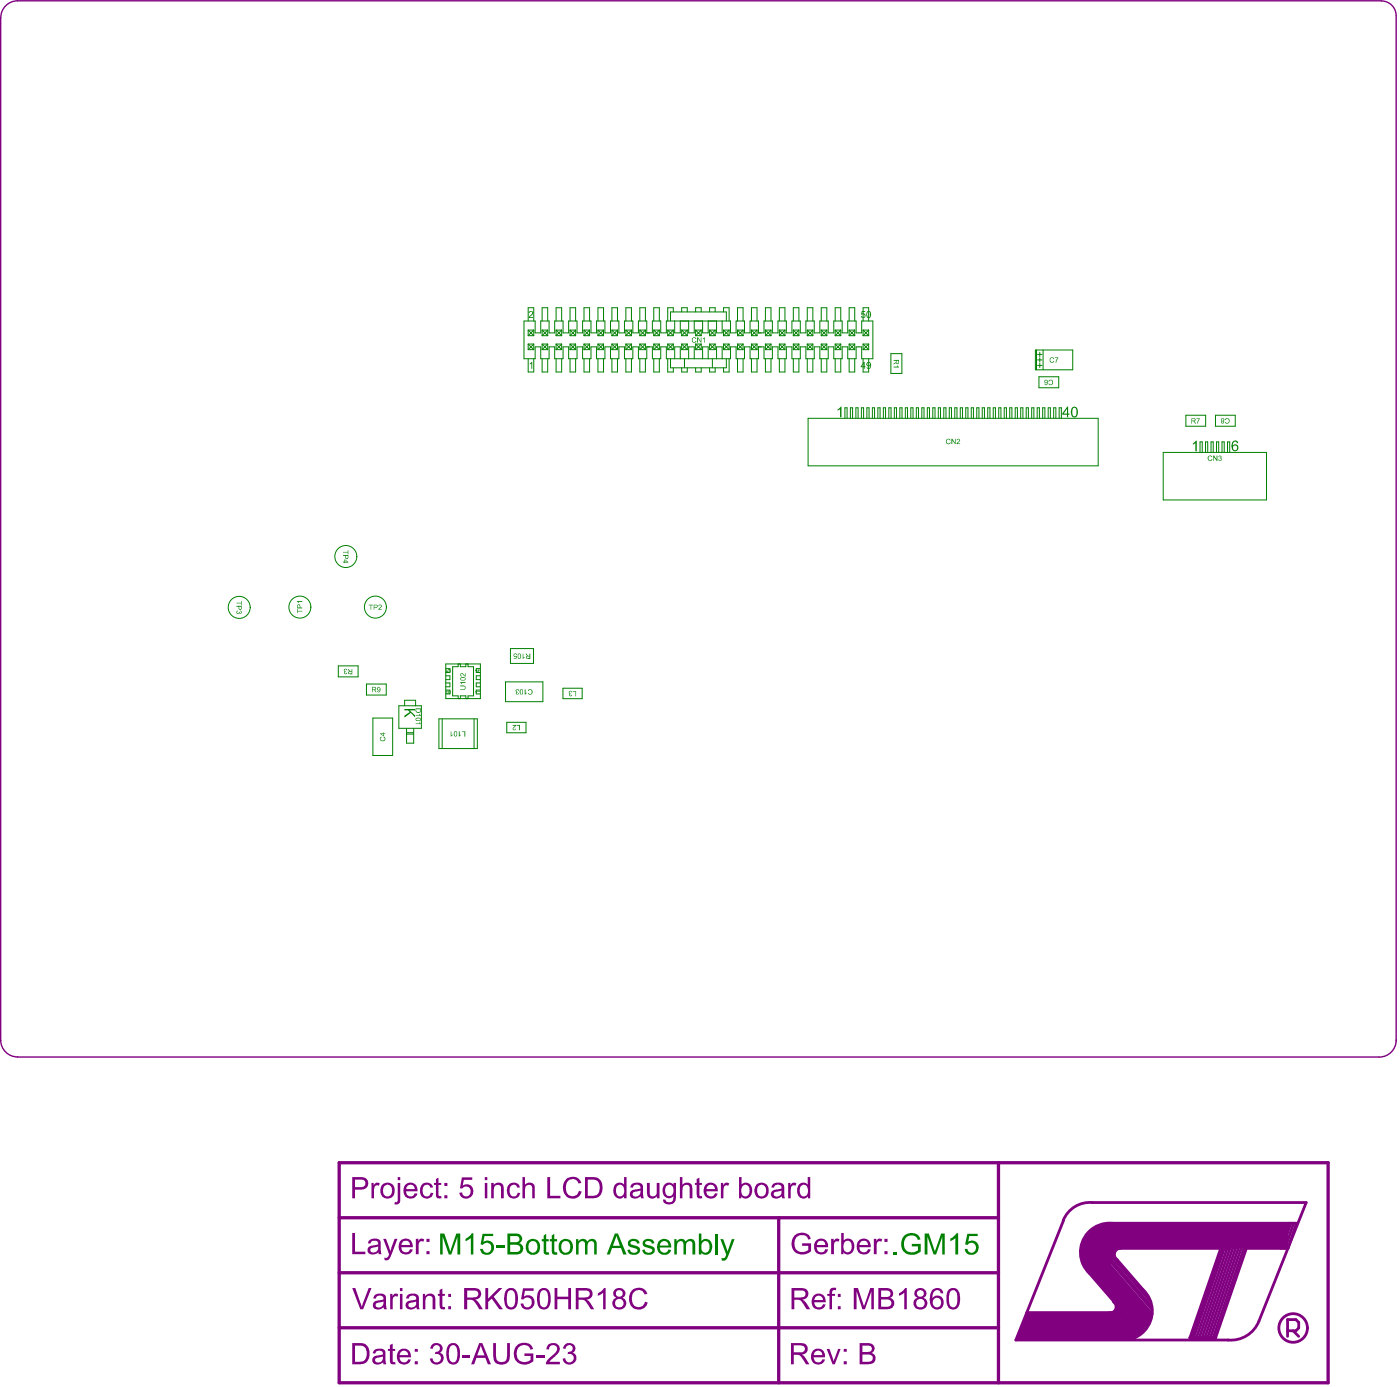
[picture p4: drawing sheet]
<svg xmlns="http://www.w3.org/2000/svg" width="424mm" height="419mm" viewBox="0 0 424 419" stroke-linecap="round" stroke-linejoin="round" font-family="sans-serif">
<g fill="#800080">
<path d="M310.7 397h26.2l1.5-2.6 7.3 8.5-2.5 2.3h-35.8z"/>
<path d="M331 371.2l4.7-1.3h54.1v7.6h-51.7l-2.3 5.9-4 4.1-4.6-6.2v-5.5z"/>
</g>
<path d="M102.6 351.6h299.3v66.6h-299.3zM302.2 351.6v66.6M102.6 368.3h199.6M235.7 368.3v49.9M102.6 384.9h199.6M102.6 401.5h199.6M360.1 404.6h7.8" fill="none" stroke="#800080" stroke-width="1"/>
<g fill="none" stroke="#800080" stroke-width=".85">
<path d="M321.9 369l-14.5 36.2h64.3M328.8 377.5h43.2M329.8 380l17.6 20.3M330.2 379.6l17.6 20.3M330.4 373.1l17.6 20.3M330.6 363.7h64.7l-14.3 35.8M330.6 379.1l17.5 20.2M330.6 378.3l17.7 20.4M330.6 377.4l17.7 20.4M330.6 374.5l17.7 20.3M331.1 377l17.6 20.4M331.1 375.7l17.6 20.4"/>
<path d="M336.6 369.9h55.7l-2.5 7.6h-12.3M369.7 376.7l-9.6 27.9M370.4 376.7l-9.5 27.7M370.8 376.7l-9.5 27.7M371.7 376.7l-9.6 27.7M372.5 376.7l-9.5 27.7M373.4 376.7l-9.6 27.7M374.2 376.7l-9.5 27.7M375 376.7l-9.5 27.7M375.9 376.7l-9.6 27.7M376.7 376.7l-9.5 27.7M377.5 376.7l-9.6 27.9"/>
<path d="M390.1 369.9l-2.6 7.6M390.6 369.9l-2.5 7.6M391.5 369.9l-2.6 7.6M327.7 382.1l18 20.8M328.5 382.1l17.7 20.4M328.5 381.2l17.7 20.4M328.9 380.8l17.7 20.4M329.4 380.4l17.6 20.4M329.8 385.2l10.2 11.8h-29.3M338 380.9l7.9 9.1"/>
</g>
<g fill="#800080">
<path d="M112.4 357.7h.7l.1 .7a1.05 1.05 0 0 1 1.8-.5l-.5 .7a.92 .92 0 0 0-1 0 .92 .92 0 0 0-.3 1v2.8h-.8z"/>
<path d="M127.9 358a2.02 2.02 0 0 1 3.1 1.1l-.8 .1a1.23 1.23 0 0 0-1.5-.8 1.23 1.23 0 0 0-.8 1.5 1.53 1.53 0 0 0 1.4 1.9l.8-.3 .2-.8 .8 .1a2.06 2.06 0 0 1-2.6 1.6 2.06 2.06 0 0 1-1.4-2.7l.3-1z"/>
<path d="M131.9 356.6l.8-.5v1.6h.8v.6h-.8v2.7a.59 .59 0 0 0 .2 .7 .59 .59 0 0 0 .6 0l.1 .7h-.3a1.06 1.06 0 0 1-1.1-.3 1.06 1.06 0 0 1-.3-1.1v-2.7h-.6v-.6h.6z"/>
<path d="M139.8 356.1h3.1v.7h-2.5l-.4 1.7a2.18 2.18 0 0 1 3.3 1.8 2.18 2.18 0 0 1-3.2 2l-.7-.6-.4-.7v-.3l.9-.1a1.31 1.31 0 0 0 1.6 1.2 1.31 1.31 0 0 0 .9-1.8 1.41 1.41 0 0 0-1.1-1.1 1.41 1.41 0 0 0-1.4 .5l-.7-.1z"/>
<path d="M148.7 357.7h.7v.7a1.65 1.65 0 0 1 2-.7 1.65 1.65 0 0 1 1.1 1.8v2.9h-.9v-2.8a1.12 1.12 0 0 0-1.1-1.3 1.12 1.12 0 0 0-1.1 1.4v2.7h-.7z"/>
<path d="M154.2 358a1.99 1.99 0 0 1 3.2 1.1l-.8 .1a1.27 1.27 0 0 0-1.7-.7 1.27 1.27 0 0 0-.7 1.6 1.27 1.27 0 0 0 .8 1.6 1.27 1.27 0 0 0 1.6-.7l.1-.3 .7 .1a2.08 2.08 0 0 1-2.6 1.5 2.08 2.08 0 0 1-1.3-2.7l.1-.9z"/>
<path d="M158.1 356h.8l.1 2.3a1.61 1.61 0 0 1 1.8-.5 1.61 1.61 0 0 1 1 1.6v3h-.7v-3a1.13 1.13 0 0 0-1.4-1 1.13 1.13 0 0 0-.8 1.5v2.5h-.8z"/>
<path d="M165.6 356h.9v5.6h3.1v.8h-4z"/>
<path d="M171.5 356.4l.6-.3a2.7 2.7 0 0 1 3.8 1.6l-.8 .2a1.97 1.97 0 0 0-2.4-1.3 1.97 1.97 0 0 0-1.4 2.3l-.1 .3a2.15 2.15 0 0 0 2.5 2.5 1.78 1.78 0 0 0 1.5-1.6l.8 .3a2.92 2.92 0 0 1-3.4 2 2.92 2.92 0 0 1-2.2-3.3 3.7 3.7 0 0 1 1.1-2.7z"/>
<path d="M195.8 357.7h.8v2.6a1.15 1.15 0 0 0 1.2 1.5 1.15 1.15 0 0 0 .9-1.6v-2.5h.9v4.7h-.8l-.1-.6a1.63 1.63 0 0 1-1.9 .6 1.63 1.63 0 0 1-1-1.8z"/>
<path d="M205.8 356h.7l.1 2.3a1.65 1.65 0 0 1 1.9-.6 1.65 1.65 0 0 1 1.1 1.7v3h-.9v-3a1.07 1.07 0 0 0-1.2-1.1 1.07 1.07 0 0 0-.9 1.4l-.1 2.7h-.7z"/>
<path d="M210.8 356.6l.9-.5v1.6h.7v.6h-.7v3.2l.7 .2 .1 .7-.6 .1a1.09 1.09 0 0 1-1.1-1.5v-2.7h-.5v-.6h.5z"/>
<path d="M218.2 357.7h.6l.1 .7a1.05 1.05 0 0 1 1.8-.5l-.4 .7a.86 .86 0 0 0-1 0 .86 .86 0 0 0-.3 1l-.1 2.8h-.7z"/>
<path d="M238.5 357.7h.7l.1 .7a1.05 1.05 0 0 1 1.8-.5l-.5 .7a.86 .86 0 0 0-1 0 .86 .86 0 0 0-.2 1l-.1 2.8h-.8z"/>
<path d="M250.2 407.9h.8l1.3 3.8 1.3-3.8h.8l-1.8 4.7h-.6z"/>
<path d="M251.6 389.5h1.5l-.1 .7a.8 .8 0 0 0-1.2 .7v.4h.9v.6h-.9v4h-.8v-4h-.6v-.6h.6l.1-1.3z"/>
<path d="M258.4 389.5h1.2l1.9 5.5 1.9-5.5h1.1v6.4h-.8v-5.4l-1.9 5.4h-.8l-1.8-5.4v5.4h-.8z"/>
<path d="M272.1 391.1l1.1-.7 .7-.9h.5v6.4h-.7v-4.9l-1.6 .9z"/>
<path d="M118 406.8l.8-.5v1.6h.8v.6h-.8v2.8a.48 .48 0 0 0 .2 .6 .48 .48 0 0 0 .6-.1v.8a1.14 1.14 0 0 1-1.2-.2 1.14 1.14 0 0 1-.4-1.2v-2.7h-.6v-.6h.6z"/>
<path d="M130.8 406.5a1.77 1.77 0 0 1 2.4 0 1.77 1.77 0 0 1 .3 2.4l-.5 .2a1.76 1.76 0 0 1 1.3 1.7 1.76 1.76 0 0 1-1.3 1.7 2.08 2.08 0 0 1-2.9-1.6l.7-.2a1.32 1.32 0 0 0 1.5 1.3 1.32 1.32 0 0 0 1.1-1.6 1.32 1.32 0 0 0-1.8-.8l.2-.7a1.08 1.08 0 0 0 1.3-.7 1.08 1.08 0 0 0-.6-1.4 1.08 1.08 0 0 0-1.4 .6l-.2 .5-.7-.1z"/>
<path d="M140 409.9h2.3v.7h-2.3z"/>
<path d="M149.2 406.2h.9v3.7a1.72 1.72 0 0 0 1.7 2 1.72 1.72 0 0 0 1.7-2v-3.7h.8v3.7a2.55 2.55 0 0 1-1.9 2.8 2.55 2.55 0 0 1-3-1.5z"/>
<path d="M156.8 406.6l.3-.2a2.94 2.94 0 0 1 4.2 1.5l-.7 .2a2.24 2.24 0 0 0-2.8-1.2 2.24 2.24 0 0 0-1.5 2.7 2.48 2.48 0 0 0 1.6 2.2 2.48 2.48 0 0 0 2.7-.6v-1.1h-1.9v-.8h2.7v2.4l-.3 .2a3.4 3.4 0 0 1-4.9-.4 3.4 3.4 0 0 1 .6-4.9z"/>
<path d="M162.3 409.9h2.4v.7h-2.4z"/>
<path d="M166 406.6l.6-.3a1.96 1.96 0 0 1 2.6 .8 1.96 1.96 0 0 1-.6 2.5l-2.3 2.2h3.1v.8l-4.2-.1a5.1 5.1 0 0 1 2.5-3 1.51 1.51 0 0 0 .4-2.6 1.27 1.27 0 0 0-1.4 0 1.27 1.27 0 0 0-.6 1.2l-.8-.1z"/>
<path d="M171 406.5a1.77 1.77 0 0 1 2.5 0 1.77 1.77 0 0 1 .2 2.4l-.5 .2a1.83 1.83 0 0 1 1.2 2.1 1.83 1.83 0 0 1-1.9 1.5 2.02 2.02 0 0 1-2.2-1.8l.7-.2a1.28 1.28 0 0 0 1.5 1.3 1.28 1.28 0 0 0 1.1-1.6 1.28 1.28 0 0 0-1.8-.8l.1-.7a1.08 1.08 0 0 0 1.4-1 1.08 1.08 0 0 0-1.4-1.1l-.4 .3-.4 .8-.7-.1z"/>
<path d="M107.4 356.7v2.3h1.7a1.17 1.17 0 0 0 1.5-1.1 1.17 1.17 0 0 0-1.4-1.2zM106.6 356h2.7a1.94 1.94 0 0 1 2.2 2 1.94 1.94 0 0 1-2.5 1.8h-1.6v2.6h-.8z"/>
<path d="M116.2 358.8l-.1 .3a1.96 1.96 0 0 0 .8 2.7 1.82 1.82 0 0 0 1.7-1.2 1.82 1.82 0 0 0-.5-2l-.9-.3zM115.9 358.1l.1-.1a2.33 2.33 0 0 1 2.8 .2 2.33 2.33 0 0 1 .5 2.8 2.22 2.22 0 0 1-2.9 1.3 2.22 2.22 0 0 1-1.2-3l.2-.6z"/>
<path d="M120.4 356h.7v.9h-.7zM120.4 357.7h.7v4.9a1.29 1.29 0 0 1-.4 1.4 1.29 1.29 0 0 1-1.4 .2l.2-.7a.64 .64 0 0 0 .8-.1 .64 .64 0 0 0 .1-.8z"/>
<path d="M123.5 358.5l-.6 1.1h2.6a1.27 1.27 0 0 0-.6-1.2 1.27 1.27 0 0 0-1.4 .1zM122.9 358.1a2.19 2.19 0 0 1 2.5-.1 2.19 2.19 0 0 1 1 2.3h-3.5a1.35 1.35 0 0 0 1 1.5 1.35 1.35 0 0 0 1.6-.9l.8 .1a2.19 2.19 0 0 1-2.8 1.3 2.19 2.19 0 0 1-1.4-2.7l.3-.9z"/>
<path d="M134.5 357.7h.9v1h-.9zM134.5 361.5h.9v.9h-.9z"/>
<path d="M146.7 356h.8v.9h-.8zM146.7 357.7h.8v4.7h-.8z"/>
<path d="M177.9 356.7v4.9h1.6a2.11 2.11 0 0 0 1.9-2.8 1.89 1.89 0 0 0-2-2.1zM177 356h2.5a2.86 2.86 0 0 1 2.9 3.4v.2a2.72 2.72 0 0 1-3 2.8h-2.4z"/>
<path d="M186.5 357.9a1.87 1.87 0 0 1 2.4 .4v-2.3h.7v6.4h-.7l-.1-.5a1.96 1.96 0 0 1-2.3 .2 1.96 1.96 0 0 1-.9-2.2l.2-1.1zM186.8 358.7l-.2 .4a1.85 1.85 0 0 0 1.1 2.7 1.63 1.63 0 0 0 1.1-2.5 1.15 1.15 0 0 0-.8-1 1.15 1.15 0 0 0-1.2 .4z"/>
<path d="M191.7 360.5a.87 .87 0 0 0 .1 1.3 .87 .87 0 0 0 1.2-.1l.8-.7v-1zM191.3 358l.9-.3a1.68 1.68 0 0 1 2.4 1.5v2.3l.3 .9h-.9l-.1-.6-.1 .1a2 2 0 0 1-3.2-.4 1.72 1.72 0 0 1 2.2-1.8l.4-.1a.64 .64 0 0 0 .7-.6 .64 .64 0 0 0-.6-.7 1.26 1.26 0 0 0-1.8 .9l-.8-.1z"/>
<path d="M201.6 358.7l-.2 .4a1.95 1.95 0 0 0 .8 2.5 1.52 1.52 0 0 0 1.5-.6 1.52 1.52 0 0 0 0-1.7 1.25 1.25 0 0 0-2.1-.6zM201.4 357.9h.1a1.64 1.64 0 0 1 2.3 .4v-.6h.8v4.1a2.07 2.07 0 0 1-1.4 2.4 2.07 2.07 0 0 1-2.5-1v-.5l.7 .1a1.24 1.24 0 0 0 1.6 .7 1.24 1.24 0 0 0 .8-1.4v-.3a1.87 1.87 0 0 1-1.9 .5 1.87 1.87 0 0 1-1.3-1.6 2.75 2.75 0 0 1 .8-2.8z"/>
<path d="M214.1 358.7l-.3 .9h2.6a1.32 1.32 0 0 0-.8-1.2 1.32 1.32 0 0 0-1.5 .3zM213.5 358.3a2.22 2.22 0 0 1 2.6-.4 2.22 2.22 0 0 1 1.1 2.4h-3.4a1.35 1.35 0 0 0 1 1.5 1.35 1.35 0 0 0 1.6-.9l.8 .1a2.14 2.14 0 0 1-3.8 .7v-.1a3.1 3.1 0 0 1 .1-3.3z"/>
<path d="M224.9 358.5l-.5 .9a1.5 1.5 0 0 0 .1 1.8 1.5 1.5 0 0 0 1.7 .4l.2-.1a2.04 2.04 0 0 0-.7-3.2zM223.7 356h.7v2.2a1.99 1.99 0 0 1 2.4-.2 1.99 1.99 0 0 1 .8 2.2 1.94 1.94 0 0 1-1 2 1.94 1.94 0 0 1-2.3-.4v.6h-.6z"/>
<path d="M229.6 358.7l-.4 .6a1.77 1.77 0 0 0 1.3 2.5 1.83 1.83 0 0 0 1.4-1.4 1.83 1.83 0 0 0-.6-1.8l-.9-.3zM229.2 358a2.33 2.33 0 0 1 2.8 .2 2.33 2.33 0 0 1 .5 2.8 2.19 2.19 0 0 1-2.8 1.3 2.19 2.19 0 0 1-1.3-2.8z"/>
<path d="M234.3 360.6a.91 .91 0 0 0 .2 1.2 .91 .91 0 0 0 1.2-.1l.8-.7v-1zM234 358.1a2.1 2.1 0 0 1 3.3 .7v3.1l.3 .5h-.8l-.2-.6-.2 .1a1.86 1.86 0 0 1-3.1-.6 1.82 1.82 0 0 1 2.3-1.6l.1-.1a.55 .55 0 0 0 .5 0 .55 .55 0 0 0 .3-.5 1.14 1.14 0 0 0-1.1-.9 1.14 1.14 0 0 0-1.1 .8l-.1 .2-.7-.1z"/>
<path d="M241.8 358.2a1.8 1.8 0 0 1 2.6 .1v-2.3h.8v6.4h-.7v-.6a1.95 1.95 0 0 1-2.3 .4 1.95 1.95 0 0 1-1-2.3l.3-1.2zM242.3 358.7l-.1 .4a2.49 2.49 0 0 0 .7 2.7 1.65 1.65 0 0 0 1.6-.9 1.65 1.65 0 0 0-.1-1.7 1.21 1.21 0 0 0-2.1-.5z"/>
<path d="M240.2 406.8v2.2h1.9a1.1 1.1 0 0 0 1.5-1 1.1 1.1 0 0 0-1.4-1.2zM239.4 406.2h2.9a1.75 1.75 0 0 1 2.1 1.5 1.75 1.75 0 0 1-1.7 1.9l.8 .7 1.4 2.3h-1l-1.4-2.3-.8-.6h-1.5v2.9h-.8z"/>
<path d="M246.8 408.7l-.5 1.1h2.5a1.27 1.27 0 0 0-.6-1.2 1.27 1.27 0 0 0-1.4 .1zM246.1 408.4l.2-.1a2.15 2.15 0 0 1 2.5-.1 2.15 2.15 0 0 1 .9 2.3h-3.5a1.35 1.35 0 0 0 1.1 1.5 1.35 1.35 0 0 0 1.5-.9l.9 .1a2.22 2.22 0 0 1-2.9 1.3 2.22 2.22 0 0 1-1.3-2.9z"/>
<path d="M255.3 407.9h1v.9h-1zM255.3 411.7h1v.9h-1z"/>
<path d="M261 406.9v2h1.6a1.02 1.02 0 0 0 1.3-1.1 1.02 1.02 0 0 0-1.4-.9zM261 409.6v2.2h1.9a1.13 1.13 0 0 0 1.2-1.2 1.13 1.13 0 0 0-1.4-1zM260.1 406.2h2.6a1.59 1.59 0 0 1 1.8 1 1.59 1.59 0 0 1-.7 1.9 1.8 1.8 0 0 1 1.1 2.2 1.8 1.8 0 0 1-2 1.3h-2.8z"/>
<path d="M240.4 390.3v2.1h1.9a1.11 1.11 0 0 0 1.5-1 1.11 1.11 0 0 0-1.4-1.1zM239.5 389.5h3a1.76 1.76 0 0 1 2.2 1.6 1.76 1.76 0 0 1-1.9 1.9l1 .8 1.4 2.1h-1.1l-1-1.6a2.04 2.04 0 0 0-1.6-1.2h-1.1v2.8h-.9z"/>
<path d="M246.8 392.2l-.3 1h2.6a1.34 1.34 0 0 0-.8-1.3 1.34 1.34 0 0 0-1.5 .3zM246.3 391.7h.1a2.12 2.12 0 0 1 2.5-.2 2.12 2.12 0 0 1 .9 2.3h-3.4a1.39 1.39 0 0 0 1.1 1.5 1.39 1.39 0 0 0 1.6-.9l.7 .1a1.9 1.9 0 0 1-2.1 1.5 2.46 2.46 0 0 1-1.6-4z"/>
<path d="M253.6 391.3h.8v.9h-.8zM253.6 395h.8v.9h-.8z"/>
<path d="M266.7 390.3v1.9h1.6a1.02 1.02 0 0 0 1.2-1 1.02 1.02 0 0 0-1.3-.9zM266.7 393v2.2h1.8a1.13 1.13 0 0 0 1.3-1.2 1.13 1.13 0 0 0-1.5-1zM265.8 389.5h2.5a1.64 1.64 0 0 1 1.9 1.1 1.64 1.64 0 0 1-.8 2 1.77 1.77 0 0 1 1.1 2.1 1.77 1.77 0 0 1-2.1 1.2h-2.6z"/>
<path d="M277.5 391.1a1.05 1.05 0 0 0 2.1 0 1.05 1.05 0 0 0-2.1 0zM277.3 394.1a1.3 1.3 0 0 0 2.6 0 1.3 1.3 0 0 0-2.6 0zM277.3 389.9h.1a1.76 1.76 0 0 1 2.3 0 1.76 1.76 0 0 1 .3 2.2l-.6 .4a1.9 1.9 0 0 1 1 2.6 1.9 1.9 0 0 1-2.7 .8 1.77 1.77 0 0 1-1.3-1.7 1.77 1.77 0 0 1 1.2-1.7 1.49 1.49 0 0 1-.3-2.6z"/>
<path d="M282.2 390a1.96 1.96 0 0 1 3.3 1.1h-.8a1.25 1.25 0 0 0-1.4-.9 1.25 1.25 0 0 0-1 1.4l-.1 1a1.92 1.92 0 0 1 2.6-.5 1.92 1.92 0 0 1 .6 2.7 2.1 2.1 0 0 1-2.5 1.1 2.1 2.1 0 0 1-1.5-2.4v-.8a4.3 4.3 0 0 1 .8-2.6zM282.6 392.8a1.41 1.41 0 0 0-.1 2 1.41 1.41 0 0 0 2.1 0 1.39 1.39 0 0 0 0-1.7 1.39 1.39 0 0 0-1.6-.5z"/>
<path d="M287.8 390.4a5 5 0 0 0 0 4.7 1.34 1.34 0 0 0 1.4-.1 1.34 1.34 0 0 0 .5-1.4v-.9a2.41 2.41 0 0 0-.8-2.5l-.5-.1zM287.3 389.9a2.07 2.07 0 0 1 2.3-.1 2.07 2.07 0 0 1 .9 2.2l.1 1a2.49 2.49 0 0 1-2.4 3 2.31 2.31 0 0 1-1.8-2.6v-.8a3.9 3.9 0 0 1 .9-2.7z"/>
<path d="M107.4 406.9v4.9h1.6a2.47 2.47 0 0 0 1.7-3.8 1.71 1.71 0 0 0-1.8-1.1zM106.6 406.2h2.4a3 3 0 0 1 2.7 4 2.47 2.47 0 0 1-2.8 2.4h-2.3z"/>
<path d="M113.7 410.8a.88 .88 0 0 0 .1 1.1 .88 .88 0 0 0 1.2 .1l.8-.8 .1-1zM113.3 408.3l1-.4a1.71 1.71 0 0 1 2.3 1.1v2.4l.3 1.2h-.8l-.1-.6-.2 .1a1.76 1.76 0 0 1-1.9 .6 1.76 1.76 0 0 1-1.2-1.5v-.1a2.08 2.08 0 0 1 2.2-1.3h.1a.55 .55 0 0 0 .6 0 .55 .55 0 0 0 .3-.5 1.23 1.23 0 0 0-1.2-.8 1.23 1.23 0 0 0-1.2 .9l-.7-.2z"/>
<path d="M121.3 408.9l-.3 .9h2.6a1.34 1.34 0 0 0-.9-1.2 1.34 1.34 0 0 0-1.4 .3zM120.8 408.4l.1-.1a2.17 2.17 0 0 1 2.5-.1 2.17 2.17 0 0 1 .9 2.3h-3.3a1.35 1.35 0 0 0 1 1.5 1.35 1.35 0 0 0 1.6-.9l.7 .1a2.21 2.21 0 0 1-2.8 1.3 2.21 2.21 0 0 1-1.3-2.9z"/>
<path d="M125.5 407.9h.9v.9h-.9zM125.5 411.7h.9v.9h-.9z"/>
<path d="M136.4 407l-.5 1.2v2.4a1.24 1.24 0 0 0 1.3 1.4 1.24 1.24 0 0 0 1.2-1.4v-1.3a2.28 2.28 0 0 0-1.1-2.5zM136.1 406.4a2.17 2.17 0 0 1 2.3 .2 2.17 2.17 0 0 1 .8 2.2v.8a2.43 2.43 0 0 1-2.4 3.1 2.57 2.57 0 0 1-1.7-3v-.5a3.7 3.7 0 0 1 1-2.8z"/>
<path d="M145.4 406.8l-1 3.1h2.2zM145 406.2h1l2.6 6.4h-1l-.7-2h-2.7l-.7 2h-.9z"/>
</g>
<path d="M389.7 402.5h2.5l.8-.9v-1.7l-.8-.8h-2.5v5M391.3 402.5l1.7 1.6" fill="none" stroke="#800080" stroke-width=".85"/>
<g fill="#800080">
<path d="M106.6 372.9h.8v5.6h3.2v.8h-4z"/>
<path d="M116 374.6h.8l1.4 3.8 1.2-3.8h.9l-2 5a1.45 1.45 0 0 1-1.9 1.5l-.1-.8a1.06 1.06 0 0 0 1.4-1z"/>
<path d="M125.9 374.6h.7v.6a1.19 1.19 0 0 1 1.8-.4l-.3 .7a1.03 1.03 0 0 0-1.2 .1 1.03 1.03 0 0 0-.2 1.2v2.5h-.8z"/>
<path d="M240.6 373.5l.6-.4a2.83 2.83 0 0 1 4.2 1.5l-.8 .3a2.14 2.14 0 0 0-2.5-1.3 2.14 2.14 0 0 0-1.6 2.2 2.46 2.46 0 0 0 1.2 2.6 2.46 2.46 0 0 0 2.9-.4v-1.2h-1.8v-.8h2.7v2.4l-.2 .1a3.4 3.4 0 0 1-3.8 .7 3.4 3.4 0 0 1-2-3.4l.5-1.5z"/>
<path d="M251.5 374.6h.8v.7a1.1 1.1 0 0 1 1.8-.5l-.3 .7a.99 .99 0 0 0-1.1 .1 .99 .99 0 0 0-.3 1.1v2.6h-.9z"/>
<path d="M264.5 374.6h.7v.6a1.19 1.19 0 0 1 1.8-.4l-.3 .7a1.03 1.03 0 0 0-1.2 .1 1.03 1.03 0 0 0-.2 1.2v2.5h-.8z"/>
<path d="M106.6 389.5h.9l2 5.7 2.1-5.7h.8l-2.5 6.4h-.9z"/>
<path d="M118.1 391.3h.7v.7a1.14 1.14 0 0 1 1.7-.5l-.2 .6a1.05 1.05 0 0 0-1.2 .2 1.05 1.05 0 0 0-.3 1.2v2.4h-.7z"/>
<path d="M128 391.3h.6v.7a1.69 1.69 0 0 1 2-.7 1.69 1.69 0 0 1 1.2 1.8v2.8h-.9v-2.7a1.12 1.12 0 0 0-1.1-1.3 1.12 1.12 0 0 0-1.1 1.3v2.7h-.7z"/>
<path d="M133 390.1l.9-.4v1.6h.7v.6h-.7v3.2l.7 .2 .1 .6h-.7a.96 .96 0 0 1-1-1.2v-2.8h-.5v-.6h.5z"/>
<path d="M146.9 389.5h.8v3.2l3.2-3.2h1.1l-2.6 2.6 2.8 3.8h-1.1l-2.3-3.2-1.1 1v2.2h-.8z"/>
<path d="M158.3 389.6h3.2v.8h-2.6l-.4 1.7a2.15 2.15 0 0 1 3.3 1.5 2.15 2.15 0 0 1-2.8 2.3 1.74 1.74 0 0 1-1.5-1.6l.9-.1a1.34 1.34 0 0 0 1.8 1 1.34 1.34 0 0 0 .6-2 1.35 1.35 0 0 0-2.3-.2l-.8-.1z"/>
<path d="M167.8 389.5h.9v2.6h3.3v-2.6h.8v6.4h-.8v-3h-3.3v3h-.9z"/>
<path d="M180.9 391.1l1-.6 .9-1h.5v6.4h-.8v-4.9l-1.6 .9z"/>
<path d="M191.6 389.9a2.74 2.74 0 0 1 4.3 1.4l-.8 .2a2.05 2.05 0 0 0-2.5-1.2 2.05 2.05 0 0 0-1.4 2.4 2.02 2.02 0 0 0 1.4 2.5 2.02 2.02 0 0 0 2.5-1.4l.1-.1 .8 .2a2.92 2.92 0 0 1-3.5 2 2.92 2.92 0 0 1-2.1-3.4 3.1 3.1 0 0 1 1.2-2.6z"/>
<path d="M112.3 377.5a.82 .82 0 0 0 0 1.1 .82 .82 0 0 0 1.1 .1 1.19 1.19 0 0 0 1-1.4v-.4zM111.8 375l.3-.1a1.94 1.94 0 0 1 3.1 .8v2.5l.3 1.1h-.9l-.2-.5a2.15 2.15 0 0 1-3.1-.2 1.65 1.65 0 0 1 2.1-2l.2-.1a.55 .55 0 0 0 .6 0 .55 .55 0 0 0 .2-.5 1.26 1.26 0 0 0-2-.5l-.3 .6-.8-.1z"/>
<path d="M122.1 375.4l-.6 1.1h2.6a1.31 1.31 0 0 0-2-1.1zM121.5 374.9h.2a2.13 2.13 0 0 1 2.4 .1 2.13 2.13 0 0 1 .8 2.2h-3.4a1.35 1.35 0 0 0 1 1.5 1.35 1.35 0 0 0 1.6-.9l.8 .1a2.24 2.24 0 0 1-2.9 1.3 2.24 2.24 0 0 1-1.3-2.9l.3-.7z"/>
<path d="M129.1 374.6h.9v1h-.9zM129.1 378.4h.9v.9h-.9z"/>
<path d="M247.7 375.4l-.4 .5-.1 .6h2.6a1.27 1.27 0 0 0-.7-1.2 1.27 1.27 0 0 0-1.4 .1zM247 375.2l.2-.2a2.15 2.15 0 0 1 2.5-.1 2.15 2.15 0 0 1 .9 2.3h-3.5a1.35 1.35 0 0 0 1.1 1.5 1.35 1.35 0 0 0 1.6-.9l.8 .1a2.22 2.22 0 0 1-2.8 1.3 2.22 2.22 0 0 1-1.4-2.7z"/>
<path d="M255.8 375.4l-.5 .9a1.5 1.5 0 0 0 .2 1.8 1.5 1.5 0 0 0 1.6 .4l.1-.1a2 2 0 0 0-.5-3.2zM254.6 372.9h.7v2.3a1.93 1.93 0 0 1 2.3-.3 1.93 1.93 0 0 1 .9 2.1v.1a1.94 1.94 0 0 1-1 2 1.94 1.94 0 0 1-2.2-.4v.6h-.7z"/>
<path d="M260.7 375.4l-.6 1.1h2.6a1.27 1.27 0 0 0-.7-1.2 1.27 1.27 0 0 0-1.3 .1zM260.1 374.9h.2a2.13 2.13 0 0 1 2.4 .1 2.13 2.13 0 0 1 .8 2.2h-3.4a1.35 1.35 0 0 0 1 1.5 1.35 1.35 0 0 0 1.6-.9l.8 .1a2.24 2.24 0 0 1-2.8 1.3 2.24 2.24 0 0 1-1.4-2.9l.3-.7z"/>
<path d="M267.7 374.6h.9v1h-.9zM267.7 378.4h.9v.9h-.9z"/>
<path d="M113.9 394.2a.87 .87 0 0 0 .1 1.1 .87 .87 0 0 0 1.1 .1 1.42 1.42 0 0 0 .9-1.8zM113.4 391.6l.9-.3a1.69 1.69 0 0 1 2.5 1.6v1.9l.3 1.1h-.9l-.1-.5h-.1a2 2 0 0 1-3.2-.3 1.72 1.72 0 0 1 2.2-1.9h.2a.55 .55 0 0 0 .6 0 .55 .55 0 0 0 .3-.6 1.23 1.23 0 0 0-1.3-.8 1.23 1.23 0 0 0-1.1 .9l-.8-.1z"/>
<path d="M121 389.5h.8v1h-.8zM121 391.3h.8v4.6h-.8z"/>
<path d="M123.7 394.2a.91 .91 0 0 0 .3 1.1 .91 .91 0 0 0 1.2 0l.7-.8v-.9zM123.5 391.5l.8-.3a1.85 1.85 0 0 1 2.5 1.3v2.9l.2 .5h-.8l-.2-.5h-.1a1.86 1.86 0 0 1-3.2-.6 1.77 1.77 0 0 1 2.1-1.6h.3a.55 .55 0 0 0 .6 0 .55 .55 0 0 0 .2-.6 1.14 1.14 0 0 0-1-.8 1.14 1.14 0 0 0-1.2 .8v.1l-.8-.1z"/>
<path d="M135.6 391.3h.9v.9h-.9zM135.6 395h.9v.9h-.9z"/>
<path d="M141.4 390.3v2.1h1.9a1.11 1.11 0 0 0 1.4-1 1.11 1.11 0 0 0-1.4-1.1zM140.5 389.5h3a1.79 1.79 0 0 1 2.1 1.6 1.79 1.79 0 0 1-1.8 2l.9 .6 1.4 2.2h-1.1l-.9-1.5a1.85 1.85 0 0 0-1.7-1.3h-1v2.8h-.9z"/>
<path d="M154 390.4l-.2 .2a5.4 5.4 0 0 0 .1 4.4 1.17 1.17 0 0 0 1.4 .2 1.17 1.17 0 0 0 .5-1.3l.1-1.2a2.16 2.16 0 0 0-1-2.5zM153.5 389.9a2.08 2.08 0 0 1 2.3-.1 2.08 2.08 0 0 1 .9 2.2l.1 1.2a2.45 2.45 0 0 1-2.3 2.8 2.27 2.27 0 0 1-1.9-2.6l-.1-1a3.3 3.3 0 0 1 1-2.5z"/>
<path d="M163.9 390.4a5.1 5.1 0 0 0-.3 4.4 1.19 1.19 0 0 0 1.5 .5 1.19 1.19 0 0 0 .7-1.4l.1-1.3a2.61 2.61 0 0 0-.9-2.4l-.5-.1zM163.5 389.8a2.17 2.17 0 0 1 2.3 .2 2.17 2.17 0 0 1 .8 2.1v.9a2.43 2.43 0 0 1-2.3 3 2.57 2.57 0 0 1-1.8-2.9v-.5a3.7 3.7 0 0 1 1-2.8z"/>
<path d="M175.1 390.3v2.1h1.9a1.1 1.1 0 0 0 1.5-1 1.1 1.1 0 0 0-1.4-1.1zM174.2 389.5h3a1.75 1.75 0 0 1 2.1 1.6 1.75 1.75 0 0 1-1.8 1.9l.9 .7 1.4 2.2h-1l-.9-1.4a2.18 2.18 0 0 0-1.7-1.4h-1.1v2.8h-.9z"/>
<path d="M186.4 391.2a1.05 1.05 0 0 0 2.1 0 1.05 1.05 0 0 0-2.1 0zM186.1 394.1a1.31 1.31 0 0 0 2.6 0 1.31 1.31 0 0 0-2.6 0zM186.1 389.9h.1a1.77 1.77 0 0 1 2.3-.1 1.77 1.77 0 0 1 .4 2.3l-.5 .4a1.92 1.92 0 0 1 .8 2.7 1.92 1.92 0 0 1-2.8 .6 1.75 1.75 0 0 1-1.1-1.7 1.75 1.75 0 0 1 1.2-1.6 1.56 1.56 0 0 1-.4-2.6z"/>
</g>
<g fill="none" stroke="#800080" stroke-width=".85">
<path d="M330.6 363.7a8.7 8.7 0 0 0-8.8 5.4M336.6 369.9a8.8 8.8 0 0 0-8.9 5.2 8.8 8.8 0 0 0 2.1 10.1M339.2 377.5a1.89 1.89 0 0 0-1.8 1.3 1.89 1.89 0 0 0 .6 2.1M337 393.7a1.82 1.82 0 0 1 .6 2.2 1.82 1.82 0 0 1-2 1.1M345.9 390a8.8 8.8 0 0 1-3.6 14.9M381 399.5a9.1 9.1 0 0 1-9.3 5.7"/>
<circle cx="391.3" cy="401.6" r="4.3"/>
</g>
<circle cx="333.2" cy="400.4" r=".85" fill="#800080"/>
<path d="M418 .3a4.5 4.5 0 0 1 4.5 4.4M418 .2h-412.7a5.1 5.1 0 0 0-5.1 5.2v309.4M422.5 4.8v310M422.5 314.5a5.1 5.1 0 0 1-5.2 5.2h-412a5.2 5.2 0 0 1-5.1-5.1" fill="none" stroke="#800080" stroke-width=".42"/>
<g fill="none" stroke="#008000" stroke-width=".3">
<path d="M158.6 97.1h3.4v3.6h1.6v-3.6h2.6v3.6h1.7v-3.6h2.5v3.6h1.7v-3.6h2.5v3.6h1.7v-3.6h2.5v3.6h1.7v-3.6h2.6v3.6h1.7v-3.6h2.5v3.6h1.7v-3.6h2.5v3.6h1.7v-3.6h2.5v3.6h1.7v-3.6h2.6v3.6h1.7v-3.6h19.4v3.6h1.7v-3.6h2.5v3.6h1.7v-3.6h2.5v3.6h1.7v-3.6h2.5v3.6h1.7v-3.6h2.6v3.6h1.7v-3.6h2.5v3.6h1.7v-3.6h2.5v3.6h1.7v-3.6h2.5v3.6h1.7v-3.6h2.6v3.6h1.7v-3.6h2.5v3.6h1.7v-3.6h3.4v11.4h-3.4v-3.6h-1.7v3.6h-2.5v-3.6h-1.7v3.6h-2.6v-3.6h-1.7v3.6h-2.5v-3.6h-1.7v3.6h-2.5v-3.6h-1.7v3.6h-2.5v-3.6h-1.7v3.6h-2.6v-3.6h-1.7v3.6h-2.5v-3.6h-1.7v3.6h-2.5v-3.6h-1.7v3.6h-2.5v-3.6h-1.7v3.6h-19.4v-3.6h-1.7v3.6h-2.6v-3.6h-1.7v3.6h-2.5v-3.6h-1.7v3.6h-2.5v-3.6h-1.7v3.6h-2.5v-3.6h-1.7v3.6h-2.6v-3.6h-1.7v3.6h-2.5v-3.6h-1.7v3.6h-2.5v-3.6h-1.7v3.6h-2.5v-3.6h-1.7v3.6h-2.6v-3.6h-1.6v3.6h-3.4zM159.8 97.1v-4h1.7v4M159.8 99.8h1.7M159.8 99.8v1.7M159.8 99.8l1.7 1.7M161.5 99.8v1.7M161.5 99.8l-1.7 1.7M164.1 97.1v-4h1.7v4M164.1 99.8v1.7M164.1 99.8l1.7 1.7M164.1 99.8h1.7M165.8 99.8v1.7"/>
<path d="M165.8 99.8l-1.7 1.7M168.3 97.1v-4h1.7v4M168.3 99.8v1.7M168.3 99.8l1.7 1.7M168.3 99.8h1.7M170 99.8v1.7M170 99.8l-1.7 1.7M172.5 97.1v-4h1.7v4M172.5 99.8v1.7M172.5 99.8h1.7M172.5 99.8l1.7 1.7M174.2 99.8v1.7"/>
<path d="M174.2 99.8l-1.7 1.7M176.7 97.1v-4h1.7v4M176.7 99.8v1.7M176.7 99.8h1.7M176.7 99.8l1.7 1.7M178.4 99.8v1.7M178.4 99.8l-1.7 1.7M181 97.1v-4h1.6v4M181 99.8v1.7M181 99.8h1.6M181 99.8l1.6 1.7M182.6 99.8v1.7"/>
<path d="M182.6 99.8l-1.6 1.7M185.2 97.1v-4h1.7v4M185.2 99.8v1.7M185.2 99.8h1.7M185.2 99.8l1.7 1.7M186.9 99.8v1.7M186.9 99.8l-1.7 1.7M189.4 97.1v-4h1.7v4M189.4 99.8v1.7M189.4 99.8h1.7M189.4 99.8l1.7 1.7M191.1 99.8v1.7"/>
<path d="M191.1 99.8l-1.7 1.7M193.6 97.1v-4h1.7v4M193.6 99.8v1.7M193.6 99.8h1.7M193.6 99.8l1.7 1.7M195.3 99.8v1.7M195.3 99.8l-1.7 1.7M197.9 97.1v-4h1.6v4M197.9 99.8h1.6M197.9 99.8v1.7M197.9 99.8l1.6 1.7M199.5 99.8l-1.6 1.7"/>
<path d="M199.5 99.8v1.7M202.1 99.8h1.7M202.1 99.8l1.7 1.7M202.1 99.8v1.7M202.9 97.1v-2.8h16.9v2.8M203.8 94.3v-1.2h-1.7v4M203.8 99.8l-1.7 1.7M203.8 99.8v1.7M204.2 97.1v3.6h1.7v-3.6M206.3 94.3v-1.2h1.7v1.2M206.3 99.8h1.7M206.3 99.8v1.7"/>
<path d="M206.3 99.8l1.7 1.7M208 99.8v1.7M208 99.8l-1.7 1.7M208.4 97.1v3.6h1.7v-3.6M210.5 94.3v-1.2h1.7v1.2M210.5 99.8h1.7M210.5 99.8l1.7 1.7M210.5 99.8v1.7M212.2 99.8l-1.7 1.7M212.2 99.8v1.7M212.6 97.1v3.6h1.7v-3.6M214.7 94.3v-1.2h1.7v1.2"/>
<path d="M214.7 99.8h1.7M214.7 99.8l1.7 1.7M214.7 99.8v1.7M216.4 99.8v1.7M216.4 99.8l-1.7 1.7M216.9 97.1v3.6h1.6v-3.6M219 94.3v-1.2h1.7v4M219 99.8h1.7M219 99.8l1.7 1.7M219 99.8v1.7M220.7 99.8v1.7M220.7 99.8l-1.7 1.7"/>
<path d="M223.2 97.1v-4h1.7v4M223.2 99.8h1.7M223.2 99.8v1.7M223.2 99.8l1.7 1.7M224.9 99.8v1.7M224.9 99.8l-1.7 1.7M227.4 97.1v-4h1.7v4M227.4 99.8h1.7M227.4 99.8l1.7 1.7M227.4 99.8v1.7M229.1 99.8l-1.7 1.7M229.1 99.8v1.7"/>
<path d="M231.6 97.1v-4h1.7v4M231.6 99.8h1.7M231.6 99.8v1.7M231.6 99.8l1.7 1.7M233.3 99.8l-1.7 1.7M233.3 99.8v1.7M235.9 97.1v-4h1.7v4M235.9 99.8h1.7M235.9 99.8v1.7M235.9 99.8l1.7 1.7M237.6 99.8v1.7M237.6 99.8l-1.7 1.7"/>
<path d="M240.1 97.1v-4h1.7v4M240.1 99.8h1.7M240.1 99.8v1.7M240.1 99.8l1.7 1.7M241.8 99.8v1.7M241.8 99.8l-1.7 1.7M244.3 97.1v-4h1.7v4M244.3 99.8h1.7M244.3 99.8v1.7M244.3 99.8l1.7 1.7M246 99.8v1.7M246 99.8l-1.7 1.7"/>
<path d="M248.5 97.1v-4h1.7v4M248.5 99.8h1.7M248.5 99.8v1.7M248.5 99.8l1.7 1.7M250.2 99.8v1.7M250.2 99.8l-1.7 1.7M252.8 97.1v-4h1.6v4M252.8 99.8h1.6M252.8 99.8v1.7M252.8 99.8l1.6 1.7M254.4 99.8v1.7M254.4 99.8l-1.6 1.7"/>
<path d="M257 97.1v-4h1.7v4M257 99.8h1.7M257 99.8l1.7 1.7M257 99.8v1.7M258.7 99.8v1.7M258.7 99.8l-1.7 1.7M261.2 97.1v-4h1.7v4M261.2 99.8h1.7M261.2 99.8l1.7 1.7M261.2 99.8v1.7M262.9 99.8l-1.7 1.7M262.9 99.8v1.7"/>
<path d="M159.8 108.5v4h1.7v-4M159.8 105.7h1.7M159.8 104.1h1.7M159.8 101.5h1.7M159.8 104.1l1.7 1.6M159.8 104.1v1.6M161.5 104.1l-1.7 1.6M161.5 104.1v1.6M164.1 108.5v4h1.7v-4M164.1 104.1v1.6M164.1 105.7h1.7M164.1 104.1h1.7"/>
<path d="M164.1 101.5h1.7M164.1 104.1l1.7 1.6M165.8 104.1v1.6M165.8 104.1l-1.7 1.6M168.3 108.5v4h1.7v-4M168.3 104.1v1.6M168.3 105.7h1.7M168.3 104.1h1.7M168.3 104.1l1.7 1.6M168.3 101.5h1.7M170 104.1v1.6M170 104.1l-1.7 1.6"/>
<path d="M172.5 108.5v4h1.7v-4M172.5 104.1v1.6M172.5 105.7h1.7M172.5 104.1h1.7M172.5 104.1l1.7 1.6M172.5 101.5h1.7M174.2 104.1v1.6M174.2 104.1l-1.7 1.6M176.7 108.5v4h1.7v-4M176.7 104.1v1.6M176.7 105.7h1.7M176.7 104.1h1.7"/>
<path d="M176.7 101.5h1.7M176.7 104.1l1.7 1.6M178.4 104.1v1.6M178.4 104.1l-1.7 1.6M181 108.5v4h1.6v-4M181 104.1v1.6M181 105.7h1.6M181 104.1h1.6M181 101.5h1.6M181 104.1l1.6 1.6M182.6 104.1v1.6M182.6 104.1l-1.6 1.6"/>
<path d="M185.2 108.5v4h1.7v-4M185.2 104.1v1.6M185.2 105.7h1.7M185.2 104.1h1.7M185.2 101.5h1.7M185.2 104.1l1.7 1.6M186.9 104.1v1.6M186.9 104.1l-1.7 1.6M189.4 108.5v4h1.7v-4M189.4 104.1v1.6M189.4 105.7h1.7M189.4 104.1h1.7"/>
<path d="M189.4 101.5h1.7M189.4 104.1l1.7 1.6M191.1 104.1v1.6M191.1 104.1l-1.7 1.6M193.6 108.5v4h1.7v-4M193.6 104.1v1.6M193.6 105.7h1.7M193.6 104.1h1.7M193.6 101.5h1.7M193.6 104.1l1.7 1.6M195.3 104.1v1.6M195.3 104.1l-1.7 1.6"/>
<path d="M197.9 108.5v4h1.6v-4M197.9 105.7h1.6M197.9 104.1h1.6M197.9 101.5h1.6M197.9 104.1l1.6 1.6M197.9 104.1v1.6M199.5 104.1v1.6M199.5 104.1l-1.6 1.6M202.1 108.5v4h1.7v-1.3M202.1 105.7h1.7M202.1 104.1h1.7M202.1 101.5h1.7"/>
<path d="M202.1 104.1l1.7 1.6M202.1 104.1v1.6M202.9 108.5v2.7h16.9v-2.7M203.8 104.1l-1.7 1.6M203.8 104.1v1.6M204.2 108.5v-3.6h1.7v3.6M206.3 111.2v1.3h1.7v-1.3M206.3 105.7h1.7M206.3 104.1h1.7M206.3 101.5h1.7M206.3 104.1v1.6M206.3 104.1l1.7 1.6"/>
<path d="M207.1 108.5v2.7M208 104.1v1.6M208 104.1l-1.7 1.6M208.4 108.5v-3.6h1.7v3.6M210.5 111.2v1.3h1.7v-1.3M210.5 105.7h1.7M210.5 104.1h1.7M210.5 101.5h1.7M210.5 104.1v1.6M210.5 104.1l1.7 1.6M212.2 104.1l-1.7 1.6M212.2 104.1v1.6"/>
<path d="M212.6 108.5v-3.6h1.7v3.6M214.7 111.2v1.3h1.7v-1.3M214.7 105.7h1.7M214.7 104.1h1.7M214.7 101.5h1.7M214.7 104.1l1.7 1.6M214.7 104.1v1.6M215.6 108.5v2.7M216.4 104.1l-1.7 1.6M216.4 104.1v1.6M216.9 108.5v-3.6h1.6v3.6M219 105.7h1.7"/>
<path d="M219 104.1h1.7M219 101.5h1.7M219 104.1l1.7 1.6M219 104.1v1.6M220.7 108.5v4h-1.7v-1.3M220.7 104.1l-1.7 1.6M220.7 104.1v1.6M223.2 108.5v4h1.7v-4M223.2 105.7h1.7M223.2 104.1h1.7M223.2 101.5h1.7M223.2 104.1v1.6"/>
<path d="M223.2 104.1l1.7 1.6M224.9 104.1v1.6M224.9 104.1l-1.7 1.6M227.4 108.5v4h1.7v-4M227.4 105.7h1.7M227.4 104.1h1.7M227.4 101.5h1.7M227.4 104.1l1.7 1.6M227.4 104.1v1.6M229.1 104.1v1.6M229.1 104.1l-1.7 1.6M231.6 108.5v4h1.7v-4"/>
<path d="M231.6 105.7h1.7M231.6 104.1h1.7M231.6 101.5h1.7M231.6 104.1l1.7 1.6M231.6 104.1v1.6M233.3 104.1v1.6M233.3 104.1l-1.7 1.6M235.9 108.5v4h1.7v-4M235.9 105.7h1.7M235.9 104.1h1.7M235.9 101.5h1.7M235.9 104.1v1.6"/>
<path d="M235.9 104.1l1.7 1.6M237.6 104.1v1.6M237.6 104.1l-1.7 1.6M240.1 108.5v4h1.7v-4M240.1 105.7h1.7M240.1 104.1h1.7M240.1 101.5h1.7M240.1 104.1v1.6M240.1 104.1l1.7 1.6M241.8 104.1v1.6M241.8 104.1l-1.7 1.6M244.3 108.5v4h1.7v-4"/>
<path d="M244.3 105.7h1.7M244.3 104.1h1.7M244.3 101.5h1.7M244.3 104.1v1.6M244.3 104.1l1.7 1.6M246 104.1v1.6M246 104.1l-1.7 1.6M248.5 108.5v4h1.7v-4M248.5 105.7h1.7M248.5 104.1h1.7M248.5 101.5h1.7M248.5 104.1v1.6"/>
<path d="M248.5 104.1l1.7 1.6M250.2 104.1v1.6M250.2 104.1l-1.7 1.6M252.8 108.5v4h1.6v-4M252.8 105.7h1.6M252.8 104.1h1.6M252.8 101.5h1.6M252.8 104.1v1.6M252.8 104.1l1.6 1.6M254.4 104.1v1.6M254.4 104.1l-1.6 1.6M257 108.5v4h1.7v-4"/>
<path d="M257 105.7h1.7M257 104.1h1.7M257 101.5h1.7M257 104.1v1.6M257 104.1l1.7 1.6M258.7 104.1l-1.7 1.6M258.7 104.1v1.6M261.2 108.5v4h1.7v-4M261.2 105.7h1.7M261.2 104.1h1.7M261.2 101.5h1.7M261.2 104.1v1.6"/>
<path d="M261.2 104.1l1.7 1.6M262.9 104.1v1.6M262.9 104.1l-1.7 1.6M269.6 106.9h3.3v6h-3.3zM313.3 105.8h11.3v6h-11.3zM313.7 105.8v6M314 107.2h1.3M314 110.5h1.3M314 108.8h1.3M314.4 113.9h6v3.4h-6zM314.7 106.5v1.3M314.7 108.2v1.3"/>
<path d="M314.7 109.8v1.4M315.7 105.8v6M244.6 126.5h87.7v14.4h-87.7zM255.7 126.5v-3.2h.7v3.2M257.4 126.5v-3.2h.6v3.2M259 126.5v-3.2h.7v3.2M260.7 126.5v-3.2h.6v3.2M262.3 126.5v-3.2h.7v3.2M264 126.5v-3.2h.7v3.2M265.7 126.5v-3.2h.6v3.2M267.3 126.5v-3.2h.7v3.2M269 126.5v-3.2h.7v3.2"/>
<path d="M270.7 126.5v-3.2h.6v3.2M272.3 126.5v-3.2h.7v3.2M274 126.5v-3.2h.6v3.2M275.6 126.5v-3.2h.7v3.2M277.3 126.5v-3.2h.7v3.2M279 126.5v-3.2h.6v3.2M280.6 126.5v-3.2h.7v3.2M282.3 126.5v-3.2h.7v3.2M284 126.5v-3.2h.6v3.2M285.6 126.5v-3.2h.7v3.2M287.3 126.5v-3.2h.7v3.2M288.9 126.5v-3.2h.7v3.2"/>
<path d="M290.6 126.5v-3.2h.7v3.2M292.3 126.5v-3.2h.6v3.2M293.9 126.5v-3.2h.7v3.2M295.6 126.5v-3.2h.7v3.2M297.3 126.5v-3.2h.6v3.2M298.9 126.5v-3.2h.7v3.2M300.6 126.5v-3.2h.7v3.2M302.2 126.5v-3.2h.7v3.2M303.9 126.5v-3.2h.7v3.2M305.6 126.5v-3.2h.6v3.2M307.2 126.5v-3.2h.7v3.2M308.9 126.5v-3.2h.7v3.2"/>
<path d="M310.6 126.5v-3.2h.6v3.2M312.2 126.5v-3.2h.7v3.2M313.9 126.5v-3.2h.7v3.2M315.6 126.5v-3.2h.6v3.2M317.2 126.5v-3.2h.7v3.2M318.9 126.5v-3.2h.6v3.2M320.5 126.5v-3.2h.7v3.2M352 136.8h31.3v14.4h-31.3zM358.9 125.6h6v3.3h-6zM363.2 136.8v-3.2h.6v3.2M364.8 136.8v-3.2h.7v3.2M366.5 136.8v-3.2h.7v3.2"/>
<path d="M367.8 125.6h6v3.3h-6zM368.2 136.8v-3.2h.6v3.2M369.8 136.8v-3.2h.7v3.2M371.5 136.8v-3.2h.6v3.2M154.5 196.1h7v4.5h-7zM102.4 201.4h6v3.3h-6zM110.9 206.9h6v3.3h-6zM112.8 217.2h6v11.3h-6zM120.7 213.4h6.8v6.9h-6.8zM122.5 213.4v-1.6h3.3v1.6M132.8 217.4h11.7v9h-11.7zM133.8 217.4v9"/>
<path d="M134.9 200.8h10.5v10.5h-10.5zM134.9 204.4h1.3v1.1h-1.3M134.9 206.5h1.3v1.2h-1.3M134.9 208.7h1.3v1.2h-1.3M134.9 202.2h1.3v1.2h-1.3M138.6 200.8v.8h-1.6v8.8h1.6v.9M139.3 200.8v.8h1.7v-.8M139.3 211.3v-.9h1.7v.9M141.6 200.8v.8h1.7v8.8h-1.7v.9M143.5 217.4v9M145.4 202.2h-1.3v1.2h1.3M145.4 204.4h-1.3v1.1h1.3"/>
<path d="M145.4 206.5h-1.3v1.2h1.3M145.4 208.7h-1.3v1.2h1.3M153 206.2h11.3v6h-11.3zM153.4 218.4h5.8v3.2h-5.8zM170.4 208.1h5.8v3.2h-5.8zM123 222h2.2M123 221.6h2.2M123 220.3v4.4h2.2v-4.4"/>
</g>
<g fill="#008000">
<path d="M71.5 182.3h1.5v-.5h.1v1.3h-.1v-.6h-1.5z"/>
<path d="M71.6 184.8l.3-.1 .1 .1a.34 .34 0 0 0-.3 .4 .34 .34 0 0 0 .4 .3 .34 .34 0 0 0 .2-.5l.2 .1a.28 .28 0 0 0 .2 .3 .28 .28 0 0 0 .3-.3 .28 .28 0 0 0-.3-.3v-.1a.48 .48 0 0 1 .5 .6 .48 .48 0 0 1-.8 .1 .49 .49 0 0 1-.7 .2 .49 .49 0 0 1-.1-.8z"/>
<path d="M103.8 166.9h1.4v-.5h.2v1.3h-.2v-.6h-1.4z"/>
<path d="M111.6 182.9h1.2v.2h-.5v1.3h-.1v-1.3h-.6z"/>
<path d="M114.7 182.9a.53 .53 0 0 1 .8 .2 .53 .53 0 0 1-.3 .7l-.5 .4h.8v.2h-1.1l.4-.5a.5 .5 0 0 0 .4-.4 .5 .5 0 0 0-.2-.5l-.5 .3z"/>
<path d="M365.7 137.9a.72 .72 0 0 1 1.2 .4h-.2a.58 .58 0 0 0-1 .2 .58 .58 0 0 0 .7 .7l.5-.3a.77 .77 0 0 1-1.1 .4 .77 .77 0 0 1-.2-1.2z"/>
<path d="M367.2 137.8h.2l.8 1.2v-1.2h.2v1.6h-.2l-.9-1.2v1.2h-.1z"/>
<path d="M368.9 137.8a.43 .43 0 0 1 .7 .1 .43 .43 0 0 1-.2 .6 .51 .51 0 0 1 0 .9 .51 .51 0 0 1-.7-.5h.2a.33 .33 0 0 0 .5 .3 .33 .33 0 0 0-.1-.6l-.2-.2a.29 .29 0 0 0 .4-.2 .29 .29 0 0 0-.3-.3 .29 .29 0 0 0-.3 .4l-.2-.1z"/>
<path d="M361.1 134l1.1-.7v3.2h-.4v-2.5l-.8 .5z"/>
<path d="M317.9 108.2a.73 .73 0 0 1 1.1 .3l-.1 .1a.56 .56 0 0 0-.9-.2 .56 .56 0 0 0-.1 .8 .56 .56 0 0 0 .9 .1l.2-.1a.75 .75 0 0 1-1.2 .3 .75 .75 0 0 1 .1-1.2z"/>
<path d="M319.3 108.1h1l-.5 .9-.1 .7h-.3l.1-.6 .5-.8h-.7z"/>
<path d="M286.5 132.9h.1a.64 .64 0 0 1 .6-.2 .64 .64 0 0 1 .5 .5h-.3a.55 .55 0 0 0-.7-.2 .55 .55 0 0 0-.2 .8 .68 .68 0 0 0 1.2 0v.1a.78 .78 0 0 1-1.2 .3 .78 .78 0 0 1 0-1.3z"/>
<path d="M287.9 132.7h.3l.8 1.2v-1.2h.2v1.6l-1-1.2v1.2h-.3z"/>
<path d="M289.7 132.8a.54 .54 0 0 1 .8 .3 .54 .54 0 0 1-.4 .7l-.4 .3h.9v.2h-1.1l.3-.5a.5 .5 0 0 0 .4-.4 .5 .5 0 0 0-.2-.5l-.5 .3z"/>
<path d="M253.6 123.7l1.1-.7v3.2h-.5v-2.5l-.7 .4z"/>
<path d="M317.5 114.9a.78 .78 0 0 1 1.1 .2 .78 .78 0 0 1-.2 1.1 .78 .78 0 0 1-1.1-.1l.2-.2a.55 .55 0 0 0 .8 .2 .55 .55 0 0 0 .1-.7 .48 .48 0 0 0-.5-.4 .48 .48 0 0 0-.4 .4h-.3z"/>
<path d="M209.7 102.1l.6-.1 .4 .4-.1 .1a.59 .59 0 0 0-1 .1 .59 .59 0 0 0 .4 .8l.7-.3a.7 .7 0 0 1-.8 .5 .7 .7 0 0 1-.5-.8z"/>
<path d="M211 102h.2l.9 1.3v-1.3h.2v1.6l-1.1-1.3v1.3h-.2z"/>
<path d="M212.8 102.3l.5-.3v1.6h-.2v-1.3l-.4 .3z"/>
<path d="M160.2 94.1a.74 .74 0 0 1 1.1 .4 .74 .74 0 0 1-.6 1l-.4 .4h1v.3h-1.3l.5-.8a.74 .74 0 0 0 .3-1.2l-.8 .5z"/>
<path d="M260.8 94.1h1v.2h-.8v.5a.69 .69 0 0 1 .9 .4 .69 .69 0 0 1-.5 .9 .69 .69 0 0 1-.8-.5h.2a.46 .46 0 0 0 .6 .2 .46 .46 0 0 0 .3-.6 .46 .46 0 0 0-.6-.2l-.5 .2z"/>
<path d="M160.4 109.9l.7-.5v2.2h-.3v-1.7l-.5 .3z"/>
<path d="M370.9 126.6a.79 .79 0 0 1 1.2 .7 .79 .79 0 0 1-1.3 .6l-.1-.3h.3a.6 .6 0 0 0 .9 0 .6 .6 0 0 0-.3-.9l-.3-.1-.6 .4z"/>
<path d="M362.1 126.5h1l-.6 1.6h-.1v-.5l.5-.9h-.8z"/>
<path d="M104.2 202.3a.55 .55 0 0 1 .9 .4h-.2a.36 .36 0 0 0-.4-.3 .36 .36 0 0 0-.3 .5 .36 .36 0 0 0 .5 .2v.2a.25 .25 0 0 0-.4 .1 .25 .25 0 0 0 .2 .3 .25 .25 0 0 0 .3-.2h.3a.44 .44 0 0 1-.6 .4 .44 .44 0 0 1-.2-.7l-.2-.3z"/>
<path d="M159.9 208.6h.2a.76 .76 0 0 1 1 .2 .76 .76 0 0 1-.3 1.1 .76 .76 0 0 1-1-.2v-.1a.6 .6 0 0 0 .8 .2 .6 .6 0 0 0 .3-.8 .6 .6 0 0 0-.8-.3l-.1 .3-.3-.1z"/>
<path d="M158.8 208.5h.2v1.2l.4-.3-.4 .6h-.2z"/>
<path d="M156.3 208.5h.6l.2 .4h-.3a.31 .31 0 0 0-.3-.3 .31 .31 0 0 0-.3 .4 .31 .31 0 0 0 .5 .2l-.1 .2a.25 .25 0 0 0-.2 .3 .25 .25 0 0 0 .3 .2 .25 .25 0 0 0 .1-.3l.3 .1a.44 .44 0 0 1-.6 .3 .44 .44 0 0 1-.2-.7 .45 .45 0 0 1-.3-.4 .45 .45 0 0 1 .3-.4z"/>
<path d="M173.3 209h1v1.6h-.1v-1.4h-.9z"/>
<path d="M172.3 209a.55 .55 0 0 1 .9 .4h-.2a.34 .34 0 0 0-.4-.3 .34 .34 0 0 0-.3 .5 .34 .34 0 0 0 .5 .2l-.1 .1a.25 .25 0 0 0-.3 .2 .25 .25 0 0 0 .2 .3 .25 .25 0 0 0 .3-.2h.3a.43 .43 0 0 1-.7 .3 .43 .43 0 0 1-.1-.7l-.3-.1z"/>
<path d="M115.2 222.9l.3-.1v.2a.54 .54 0 0 0-.2 .8 .54 .54 0 0 0 .8 .1 .48 .48 0 0 0 .4-.5 .48 .48 0 0 0-.4-.5v-.1a.76 .76 0 0 1 .4 1.1 .76 .76 0 0 1-1.2 .1 .74 .74 0 0 1-.1-1.1z"/>
<path d="M90 184.2h.1v.5h1.4v.2h-1.4v.5h-.1z"/>
<path d="M89.9 181.8h1.6v.2h-1.2l.2 .3-.2 .1z"/>
<path d="M158.2 197.7h.2v1.2l.4-.2-.5 .6z"/>
<path d="M155.5 197.8a.57 .57 0 0 1 .9 .3h-.1a.34 .34 0 0 0-.6-.2 .34 .34 0 0 0 0 .6 .34 .34 0 0 0 .6-.2l.1 .1-.1 .8h-.8v-.2h.6l.1-.4a.56 .56 0 0 1-.7-.2 .56 .56 0 0 1 0-.6z"/>
<path d="M270.5 110.9h1.2l-.2-.3 .1-.1 .5 .6h-1.6z"/>
<path d="M139.8 221.2h1v1.6h-.3v-1.5h-.7z"/>
<path d="M138.9 221.2h.2v1.2l.4-.2-.5 .6h-.1z"/>
<path d="M136.4 221.2h.2v1.2l.4-.2-.5 .6z"/>
<path d="M156.3 219.2h1.1v1.6h-.3v-1.3h-.8z"/>
<path d="M155.2 219.2h1l-.4 .6a.49 .49 0 0 0-.4 .4 .49 .49 0 0 0 .3 .5l.5-.3a.52 .52 0 0 1-.6 .5 .52 .52 0 0 1-.5-.5 .52 .52 0 0 1 .5-.6l.3-.3h-.7z"/>
<path d="M139.3 207.3h.9a.64 .64 0 0 1 .7 .6 .64 .64 0 0 1-.7 .7h-.9v-.2h.9a.43 .43 0 0 0 .5-.4 .43 .43 0 0 0-.5-.4h-.9z"/>
<path d="M139.3 206.3h1.6v.2h-1.3l.3 .3-.3 .1z"/>
<path d="M139.5 203.6l.7 .2 .4 .6 .1-.8h.2v1l-.4-.2a.74 .74 0 0 0-1-.5l.3 .7a.58 .58 0 0 1-.5-.4 .58 .58 0 0 1 .2-.6z"/>
<path d="M143.8 209.1h1.5v.2h-1.2l.2 .4h-.2z"/>
<path d="M135 202.4h.1v.6l.5 .1a.48 .48 0 0 1 .2-.7 .48 .48 0 0 1 .7 .3 .48 .48 0 0 1-.4 .6v-.1a.31 .31 0 0 0 .1-.5 .31 .31 0 0 0-.4-.1 .31 .31 0 0 0-.1 .5v.2l-.7-.1z"/>
<path d="M125.8 216.4h1.2l-.2-.4 .2-.1 .4 .6h-1.6z"/>
<path d="M125.8 218.8h1.2l-.2-.3h.2l.4 .5h-1.6z"/>
<path d="M133.2 373h1.3l1.7 5.4 1.9-5.4h1.2v6.4h-.9v-5.3l-1.8 5.3h-.8l-1.8-5.4v5.4h-.8z"/>
<path d="M140.9 374.6l1.3-.8 .5-.8h.6v6.4h-.8v-5l-1.4 .9h-.2z"/>
<path d="M146 373.1h3.2v.7h-2.6l-.3 1.8a2.15 2.15 0 0 1 3.3 1.6 2.15 2.15 0 0 1-3 2.2 1.63 1.63 0 0 1-1.3-1.7h.8a1.31 1.31 0 0 0 1.6 1.1 1.31 1.31 0 0 0 1-1.7 1.31 1.31 0 0 0-1-1.2 1.31 1.31 0 0 0-1.5 .6l-.8-.2z"/>
<path d="M150.2 376.7h2.4v.7h-2.4z"/>
<path d="M164.5 373.6l.8-.5v1.6h.8v.7h-.8v3.1l.8 .2v.7a1.19 1.19 0 0 1-1.5-.4l-.1-3.6h-.6v-.7h.6z"/>
<path d="M167 373.6l.7-.5v1.6h.9v.7h-.9v2.9l.2 .4h.7v.7a1.11 1.11 0 0 1-1.3-.1 1.11 1.11 0 0 1-.3-1.3v-2.6h-.6v-.7h.6z"/>
<path d="M174.3 374.7h.7v.7a1.54 1.54 0 0 1 2.7 .1l.1-.1a1.48 1.48 0 0 1 1.7-.7 1.48 1.48 0 0 1 1.1 1.6v3.1h-.8v-2.9a.98 .98 0 0 0-.9-1.2 .98 .98 0 0 0-1 1.1l-.1 3h-.8v-3a.98 .98 0 0 0-.9-1.1 .98 .98 0 0 0-1 1.1v3h-.8z"/>
<path d="M190.2 375.2h.1a1.93 1.93 0 0 1 3.2 .6v.2l-.8 .1a1.09 1.09 0 0 0-.9-.8 1.09 1.09 0 0 0-1.1 .6l.4 .5 .8 .2a1.6 1.6 0 0 1 1.8 1.8 2.12 2.12 0 0 1-3.7 .1l-.1-.5 .7-.1a1.16 1.16 0 0 0 1.1 1 1.16 1.16 0 0 0 1.2-1l-1.2-.5a1.63 1.63 0 0 1-1.7-1.3z"/>
<path d="M194.7 375.2h.1a1.94 1.94 0 0 1 3.2 .6v.2l-.8 .1a1.07 1.07 0 0 0-1-.8 1.07 1.07 0 0 0-1 .7l.4 .4 1.2 .3a1.44 1.44 0 0 1 1.3 1.7 1.44 1.44 0 0 1-1.9 1.1 1.58 1.58 0 0 1-1.8-1.5l.7-.1a1.16 1.16 0 0 0 1.1 1 1.16 1.16 0 0 0 1.2-1l-1.2-.5a1.76 1.76 0 0 1-1.8-1.5z"/>
<path d="M204.1 374.7h.6l.1 .7a1.54 1.54 0 0 1 2.7 .1 1.51 1.51 0 0 1 1.8-.8 1.51 1.51 0 0 1 1.1 1.6v3.1h-.8v-2.9a.99 .99 0 0 0-1-1.2 .99 .99 0 0 0-1 1.1v3h-.7v-3a.99 .99 0 0 0-1.1-1.1 .99 .99 0 0 0-.9 1.3l-.1 2.8h-.7z"/>
<path d="M216.5 373h.7v6.4h-.7z"/>
<path d="M218 374.7h.8l1.4 3.8 1.3-3.8h.8l-1.8 5a1.59 1.59 0 0 1-2.1 1.5l-.1-.7a1.06 1.06 0 0 0 1.5-1z"/>
<path d="M270.5 378.5h1v.9h-1z"/>
<path d="M273.5 373.8a3.1 3.1 0 0 1 5 .8l.1 .2-.9 .2a2.14 2.14 0 0 0-2.5-1.3 2.14 2.14 0 0 0-1.6 2.2 2.46 2.46 0 0 0 1.1 2.5 2.46 2.46 0 0 0 2.7 0l.4-.3v-1.2h-1.9v-.7h2.7v2.3a3.5 3.5 0 0 1-5.7-1.1 4 4 0 0 1 .6-3.6z"/>
<path d="M279.8 373h1.3l1.9 5.4 1.8-5.4h1.1v6.4h-.7v-5.3l-1.9 5.3h-.8l-1.8-5.4v5.4h-.9z"/>
<path d="M287.6 374.6l1.2-.8 .7-.8h.5v6.4h-.9v-5l-1.4 .9z"/>
<path d="M292.8 373.1h3.1v.7h-2.6l-.3 1.8a2.11 2.11 0 0 1 3.2 1.1 2.11 2.11 0 0 1-2 2.8 1.76 1.76 0 0 1-2.2-1.8h.8a1.34 1.34 0 0 0 1.5 1.1 1.34 1.34 0 0 0 1.1-1.6 1.36 1.36 0 0 0-1-1.3 1.36 1.36 0 0 0-1.6 .6l-.7-.2z"/>
<path d="M122.4 214.4h3.2v.4h-1.6l1.6 1.6v.5l-1.3-1.3-1.9 1.4v-.6l1.6-1.1-.5-.5h-1.1z"/>
<path d="M72.4 183.5v.4a.3 .3 0 0 0 .3 .3 .3 .3 0 0 0 .3-.3v-.4zM71.5 183.2h1.6v.7a.48 .48 0 0 1-.4 .6 .48 .48 0 0 1-.5-.6v-.4h-.7z"/>
<path d="M104.7 168.1v.6l.4 .2 .1-.8zM103.8 167.8h1.6v.7a.48 .48 0 0 1-.5 .6 .48 .48 0 0 1-.4-.6v-.4h-.7z"/>
<path d="M104.4 169.4v.5h.7zM104.2 169.2l1.2 .9h-1v.2l-.6-.2v-.2h.4z"/>
<path d="M113.3 183.1v.5h.7v-.5zM113.1 182.9h.7a.47 .47 0 0 1 .5 .5 .47 .47 0 0 1-.6 .4h-.4v.6h-.2z"/>
<path d="M112.8 207.9v.6l.8-.1-.1-.4zM112.6 207.7h.7a.48 .48 0 0 1 .6 .4 .48 .48 0 0 1-.5 .6l.5 .6h-.2l-.4-.6h-.5v.6h-.2z"/>
<path d="M114.3 208.2a.35 .35 0 0 0 .7 0 .35 .35 0 0 0-.7 0zM114.2 207.9a.78 .78 0 0 1 1 .3 .78 .78 0 0 1-.2 1.1h-.7l-.2-.2 .2-.1a.4 .4 0 0 0 .5 .1 .4 .4 0 0 0 .2-.5 .51 .51 0 0 1-.8 0 .51 .51 0 0 1 0-.7z"/>
<path d="M373.2 133.4a1 1 0 0 1 1.6 .6h-.5a.68 .68 0 0 0-.8-.4 .68 .68 0 0 0-.4 .9l.1 .2a.99 .99 0 0 1 1.3 .1 .99 .99 0 0 1 0 1.4 .99 .99 0 0 1-1.4-.1l-.4-.5v-.9zM373.1 135.4a.7 .7 0 0 0 1.4 0 .7 .7 0 0 0-1.4 0z"/>
<path d="M322.9 123.6l-1 1.5h1zM323 123h.2v2.1h.5v.3h-.5v.8h-.3v-.8h-1.4v-.3z"/>
<path d="M324.8 123.5l-.3 1.2a.83 .83 0 0 0 .9 1.1l.3-.2 .1-.7a1.35 1.35 0 0 0-.7-1.6zM324.5 123.2a1.21 1.21 0 0 1 1.4 .2 1.21 1.21 0 0 1 .3 1.3v.1a1.09 1.09 0 0 1-.5 1.2 1.09 1.09 0 0 1-1.3-.1l-.3-1.6z"/>
<path d="M316.3 114.8a.82 .82 0 0 1 .8 .6 .82 .82 0 0 1-.4 1l-.3 .1-.3-.5 .6 .3 .2-.6a.53 .53 0 0 1-.8-.1 .53 .53 0 0 1 .2-.8zM316.2 115.4a.35 .35 0 0 0 .7 0 .35 .35 0 0 0-.7 0z"/>
<path d="M261.4 109.9l-.7 .9h.7zM261.4 109.4h.3v1.4h.2v.2h-.2v.6h-.3v-.6h-.9z"/>
<path d="M262.5 110.1a.46 .46 0 0 0 .9 0 .46 .46 0 0 0-.9 0zM262.4 109.5a1.04 1.04 0 0 1 1.2 .6 1.04 1.04 0 0 1-.3 1.3 .58 .58 0 0 1-.6 .1 .58 .58 0 0 1-.4-.5h.2a.44 .44 0 0 0 .6 .4 .44 .44 0 0 0 .3-.6v-.3l-.4 .3a.66 .66 0 0 1-.7-.3 .66 .66 0 0 1 0-.8z"/>
<path d="M262.6 94.3l-.1 .5a.84 .84 0 0 0 .5 1.2l.3-.8a.56 .56 0 0 0 0-.7 .56 .56 0 0 0-.7-.2zM262.6 94.1a1.12 1.12 0 0 1 .8 1.7 .7 .7 0 0 1-.9 .3 .7 .7 0 0 1-.3-.9l.1-.7z"/>
<path d="M369.8 127.7a.25 .25 0 0 0 .5 0 .25 .25 0 0 0-.5 0zM369.7 126.9a.34 .34 0 0 0 .6 0 .34 .34 0 0 0-.6 0zM369.7 126.5a.5 .5 0 0 1 .7 .1 .5 .5 0 0 1-.2 .8 .41 .41 0 0 1 .1 .6 .41 .41 0 0 1-.6 0 .41 .41 0 0 1 .1-.6l-.4-.4z"/>
<path d="M360.7 126.7v.5l.9-.1-.1-.4zM360.6 126.5h.7a.44 .44 0 0 1 .5 .4 .44 .44 0 0 1-.5 .5l.6 .7h-.2l-.5-.7h-.5v.7h-.1z"/>
<path d="M105.7 203.2v.1a.25 .25 0 0 0-.1 .3 .25 .25 0 0 0 .3 .1h.5v-.5zM105.2 202.3h.3l.5 .7h.4v-.7h.2v1.6h-.7a.47 .47 0 0 1-.6-.4 .47 .47 0 0 1 .5-.5z"/>
<path d="M157.7 208.6l-.2 .5a.46 .46 0 0 0 0 .6 .46 .46 0 0 0 .5 .1l.1-.1a.83 .83 0 0 0-.4-1.1zM157.5 208.5a.81 .81 0 0 1 .9 .5 .81 .81 0 0 1-.3 .9 .72 .72 0 0 1-.8-.3 .72 .72 0 0 1 .1-.9z"/>
<path d="M115.3 221.9l.8 .5v-.5zM115 221.8h1.1l.1-.3v.3l.4 .1h-.4v.7h-.1z"/>
<path d="M90.1 183.1v.6h.6l-.1-.6zM90.1 182.8h.5l.3 .9h.6v.3h-1.5z"/>
<path d="M159.6 198.5l-.1 .5h.7v-.5zM159 197.7h.3l.5 .6h.4v-.6h.3v1.6l-.8-.1a.43 .43 0 0 1-.5-.4 .43 .43 0 0 1 .4-.5z"/>
<path d="M156.9 197.8l-.1 .2a.75 .75 0 0 0 .5 1.1l.2-.5a.54 .54 0 0 0 0-.6 .54 .54 0 0 0-.6-.2zM156.8 197.8a.76 .76 0 0 1 .9 .3 .76 .76 0 0 1-.3 1 .62 .62 0 0 1-.7-.2 .62 .62 0 0 1 0-.7z"/>
<path d="M271.3 109.1l.1 .8h.4l.1-.8zM270.5 108.8h1.6v.8a.45 .45 0 0 1-.3 .4 .45 .45 0 0 1-.5-.1l-.2-.2-.6 .6v-.4l.6-.4v-.4h-.6z"/>
<path d="M137.8 221.3a.78 .78 0 0 0 .1 1.3l.2-.2a.73 .73 0 0 0-.3-1.1zM137.5 221.3a.67 .67 0 0 1 .8 .1 .67 .67 0 0 1 .1 .9 .58 .58 0 0 1-.9 .3 .58 .58 0 0 1-.2-.8z"/>
<path d="M139.6 205a.48 .48 0 0 0 .1 .7 .48 .48 0 0 0 .7-.1 .33 .33 0 0 0 .3-.4 .33 .33 0 0 0-.5-.2zM139.5 204.9l.4-.1a.61 .61 0 0 1 .8 .1 .61 .61 0 0 1-.2 .9h-.2a.6 .6 0 0 1-.8-.1 .6 .6 0 0 1 0-.8z"/>
<path d="M144.1 202.7l.7 .6v-.6zM143.8 202.6l1.1-.2 .4 .3h-.4v.7h-.1z"/>
<path d="M135.1 209.3a.28 .28 0 0 0 .5 0 .28 .28 0 0 0-.5 0zM135.7 209.4a.3 .3 0 0 0 .6 0 .3 .3 0 0 0-.6 0zM135.1 209l.5-.1v.2a.48 .48 0 0 1 .7-.2 .48 .48 0 0 1 .1 .7 .48 .48 0 0 1-.8 0v-.1a.41 .41 0 0 1-.6 .1 .41 .41 0 0 1 .1-.6z"/>
<path d="M125.9 214.5v.3a.65 .65 0 0 0 .7 .5 .65 .65 0 0 0 .6-.5v-.3zM125.8 214.2h1.6v.7a.81 .81 0 0 1-.9 .7 .81 .81 0 0 1-.7-.8z"/>
<path d="M126.1 217.3a.45 .45 0 0 0 .1 .6 .45 .45 0 0 0 .6 0 .33 .33 0 0 0 .4-.4 .33 .33 0 0 0-.5-.2zM125.9 217.2l.3-.1a.63 .63 0 0 1 .9 0 .63 .63 0 0 1 0 .9h-.2a.69 .69 0 0 1-.8 0 .69 .69 0 0 1-.2-.8z"/>
<path d="M154.4 373.8v1.9h1.5a.97 .97 0 0 0 1.3-1 .97 .97 0 0 0-1.3-.9zM154.4 376.4v2.2h1.8a1.12 1.12 0 0 0 1.2-1.1 1.12 1.12 0 0 0-1.3-1.1zM153.6 373h2.4a1.59 1.59 0 0 1 1.9 1 1.59 1.59 0 0 1-.8 2 1.79 1.79 0 0 1 1.1 2.3 1.79 1.79 0 0 1-2.3 1.1h-2.3z"/>
<path d="M160.5 375.6l-.4 .4a2.04 2.04 0 0 0 .8 2.8 1.74 1.74 0 0 0 1.7-1 1.74 1.74 0 0 0-.3-1.9 1.25 1.25 0 0 0-1.8-.3zM159.8 375.2h.1a2.16 2.16 0 0 1 3.1 .3l.4 1.1a2.27 2.27 0 0 1-2.4 2.9 2.27 2.27 0 0 1-1.7-3.4z"/>
<path d="M170.4 375.6l-.2 .2a2.23 2.23 0 0 0 .4 2.9 1.64 1.64 0 0 0 1.8-.6 1.64 1.64 0 0 0 0-1.9 1.33 1.33 0 0 0-2-.6zM169.9 375.1a2.38 2.38 0 0 1 3.5 1.5 2.38 2.38 0 0 1-2.6 2.9 2.6 2.6 0 0 1-.9-4.4z"/>
<path d="M186.5 373.6l-1 3.2h2.1zM186.1 373h.9l2.6 6.4h-1l-.7-2h-2.7l-.6 2h-1z"/>
<path d="M200.1 375.7l-.4 1h2.6a1.29 1.29 0 0 0-.8-1.3 1.29 1.29 0 0 0-1.4 .3zM199.7 375.1a2.19 2.19 0 0 1 2.5-.1 2.19 2.19 0 0 1 .9 2.3h-3.4a1.34 1.34 0 0 0 1 1.5 1.34 1.34 0 0 0 1.6-.9l.8 .1a2.19 2.19 0 0 1-2.8 1.4 2.19 2.19 0 0 1-1.4-2.8l.2-.8z"/>
<path d="M212.8 375.6l-.5 .6v.7a1.3 1.3 0 0 0 1 1.9 1.3 1.3 0 0 0 1.4-1.5 1.35 1.35 0 0 0-.3-1.6 1.35 1.35 0 0 0-1.6-.1zM211.5 373h.8v2.3a1.94 1.94 0 0 1 2.3-.3 1.94 1.94 0 0 1 1 2.1 1.99 1.99 0 0 1-1 2 1.99 1.99 0 0 1-2.2-.1l-.1-.2v.6h-.8z"/>
</g>
<g fill="none" stroke="#008000" stroke-width=".3">
<circle cx="104.7" cy="168.3" r="3.3"/>
<circle cx="72.4" cy="183.7" r="3.3"/>
<circle cx="90.8" cy="183.6" r="3.3"/>
<circle cx="113.6" cy="183.6" r="3.3"/>
</g>
</svg>
